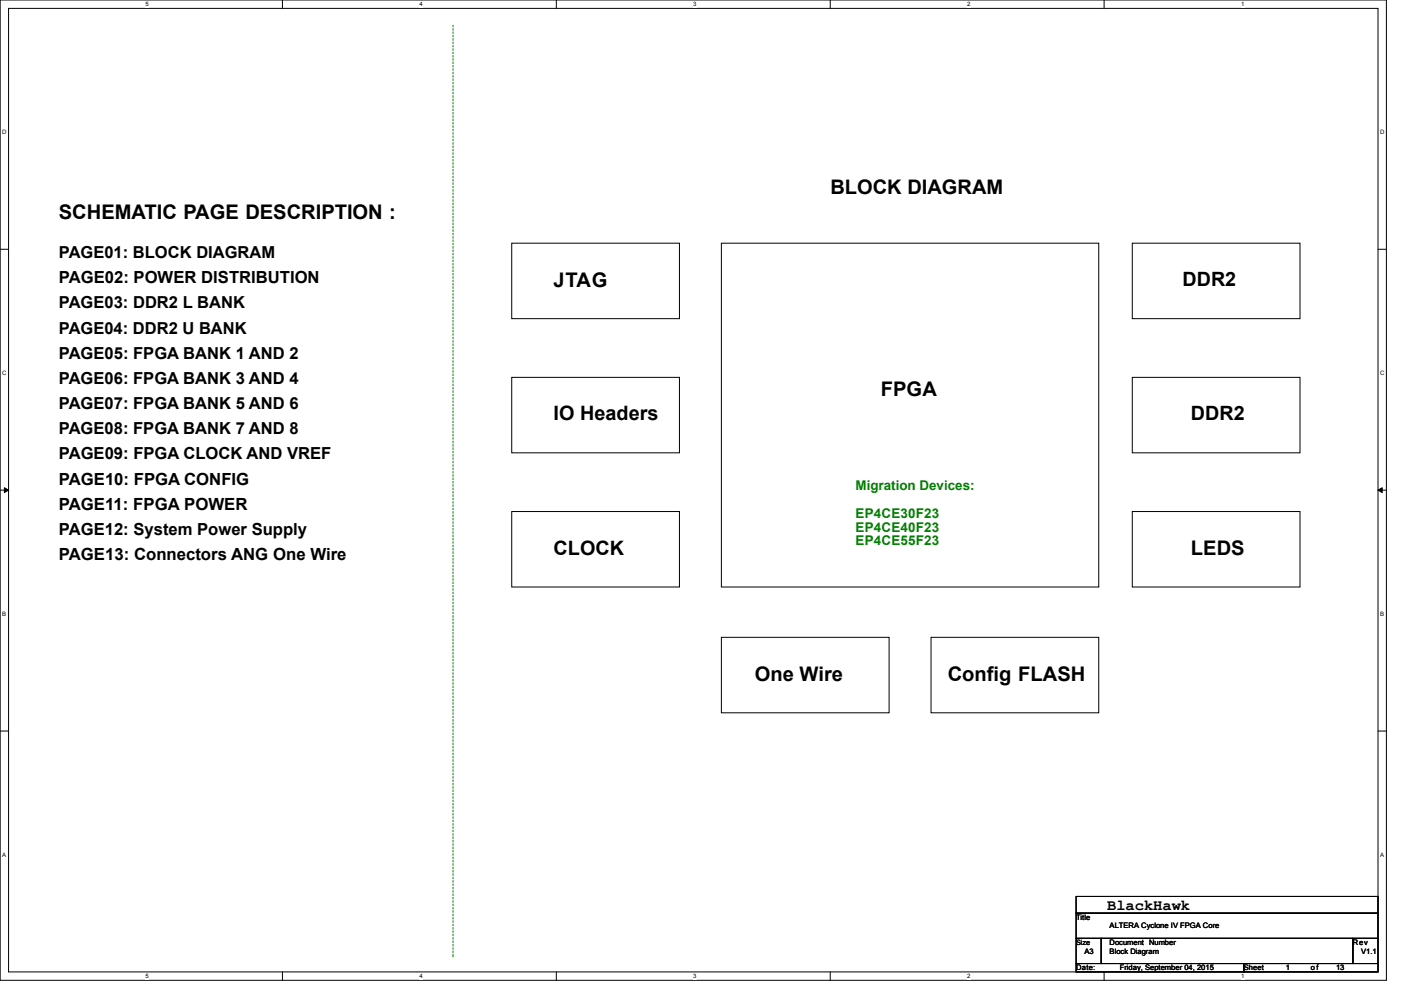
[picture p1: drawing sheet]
<svg xmlns="http://www.w3.org/2000/svg" width="297mm" height="210mm" viewBox="0 0 297 210" stroke-linecap="round" stroke-linejoin="round" font-family="sans-serif">
<defs><g id="words">
<g font-size="4.3">
<text x="12.5" y="46.5">SCHEMATIC PAGE DESCRIPTION :</text>
<text x="117.4" y="60.8">JTAG</text>
<text x="186.7" y="83.9">FPGA</text>
<text x="252.5" y="117.7">LEDS</text>
<text x="160.1" y="144.3">One Wire</text>
<text x="201" y="144.3">Config FLASH</text>
</g>
<g font-size="4.2">
<text x="176.1" y="41.2">BLOCK DIAGRAM</text>
<text x="250.7" y="60.7">DDR2</text>
<text x="117.4" y="89.1">IO Headers</text>
<text x="252.5" y="89.1">DDR2</text>
<text x="117.4" y="117.6">CLOCK</text>
</g>
<text font-size="3.6" x="12.5" y="108.1">PAGE11: FPGA POWER</text>
<g font-size="3.5">
<text x="12.5" y="54.7">PAGE01: BLOCK DIAGRAM</text>
<text x="12.5" y="60.1">PAGE02: POWER DISTRIBUTION</text>
<text x="12.5" y="65.4">PAGE03: DDR2 L BANK</text>
<text x="12.5" y="70.7">PAGE04: DDR2 U BANK</text>
<text x="12.5" y="76.1">PAGE05: FPGA BANK 1 AND 2</text>
<text x="12.5" y="81.4">PAGE06: FPGA BANK 3 AND 4</text>
<text x="12.5" y="86.7">PAGE07: FPGA BANK 5 AND 6</text>
<text x="12.5" y="92.1">PAGE08: FPGA BANK 7 AND 8</text>
<text x="12.5" y="97.4">PAGE09: FPGA CLOCK AND VREF</text>
<text x="12.5" y="102.8">PAGE10: FPGA CONFIG</text>
<text x="12.5" y="113.4">PAGE12: System Power Supply</text>
<text x="12.5" y="118.8">PAGE13: Connectors ANG One Wire</text>
</g>
<text font-size="3.3" x="234.7" y="193">BlackHawk</text>
<g font-size="2.8" fill="#008000">
<text x="181.4" y="103.9">Migration Devices:</text>
<text x="181.4" y="109.8">EP4CE30F23</text>
<text x="181.4" y="112.7">EP4CE40F23</text>
<text x="181.4" y="115.7">EP4CE55F23</text>
</g>
<g font-size="1.6">
<text x="228.2" y="195.1">Title</text>
<text x="235.3" y="196.8">ALTERA Cyclone IV FPGA Core</text>
<text x="228.2" y="200.4">Size</text>
<text x="229.9" y="202.2">A3</text>
<text x="235.3" y="200.4">Document Number</text>
<text x="235.3" y="202.2">Block Diagram</text>
<text x="286.8" y="200.4">Rev</text>
<text x="288.6" y="202.2">V1.1</text>
<text x="228.2" y="205.7">Date:</text>
<text x="237.4" y="205.7">Friday, September 04, 2015</text>
<text x="263.7" y="205.7">Sheet</text>
<text x="272.6" y="205.7">1</text>
<text x="277.9" y="205.7">of</text>
<text x="283.3" y="205.7">13</text>
</g>
<g font-size="1.3">
<text x="30.8" y="1.3">5</text>
<text x="88.9" y="1.3">4</text>
<text x="147" y="1.3">3</text>
<text x="205.1" y="1.3">2</text>
<text x="263.1" y="1.3">1</text>
<text x=".5" y="28.5">D</text>
<text x="292.6" y="28.5">D</text>
<text x=".5" y="79.5">C</text>
<text x="292.6" y="79.5">C</text>
<text x=".5" y="130.6">B</text>
<text x="292.6" y="130.6">B</text>
<text x=".5" y="181.7">A</text>
<text x="292.6" y="181.7">A</text>
<text x="30.8" y="207.4">5</text>
<text x="88.9" y="207.4">4</text>
<text x="147" y="207.4">3</text>
<text x="205.1" y="207.4">2</text>
<text x="263.1" y="207.4">1</text>
</g>
</g></defs>
<path d="M0 0h293.9v207.8h-293.9zM1.8 1.8h290.4v204.3h-290.4z" fill="none" stroke="#000" stroke-width=".21"/>
<g fill="#fff">
<path d="M30.8 .2h.8v1.4h-.8z"/>
<path d="M30.8 206.2h.8v1.5h-.8z"/>
</g>
<path d="M59.9 0v1.8M59.9 206.1v1.7" fill="none" stroke="#000" stroke-width=".21"/>
<g fill="#fff">
<path d="M88.9 .2h.7v1.4h-.7z"/>
<path d="M88.9 206.2h.7v1.5h-.7z"/>
</g>
<path d="M118 0v1.8M118 206.1v1.7" fill="none" stroke="#000" stroke-width=".21"/>
<g fill="#fff">
<path d="M147 .2h.7v1.4h-.7z"/>
<path d="M147 206.2h.7v1.5h-.7z"/>
</g>
<path d="M176 0v1.8M176 206.1v1.7" fill="none" stroke="#000" stroke-width=".21"/>
<g fill="#fff">
<path d="M205.1 .2h.7v1.4h-.7z"/>
<path d="M205.1 206.2h.7v1.5h-.7z"/>
</g>
<path d="M234.1 0v1.8M234.1 206.1v1.7" fill="none" stroke="#000" stroke-width=".21"/>
<g fill="#fff">
<path d="M263.1 .2h.7v1.4h-.7z"/>
<path d="M263.1 206.2h.7v1.5h-.7z"/>
<path d="M.5 27.3h.9v1.4h-.9z"/>
<path d="M292.6 27.3h.9v1.4h-.9z"/>
<path d="M.5 78.4h.9v1.4h-.9z"/>
<path d="M292.6 78.4h.9v1.4h-.9z"/>
</g>
<path d="M0 52.9h1.8M292.2 52.9h1.7" fill="none" stroke="#000" stroke-width=".21"/>
<g fill="#fff">
<path d="M.5 129.5h.8v1.4h-.8z"/>
<path d="M292.6 129.5h.9v1.4h-.9z"/>
</g>
<path d="M0 103.9h1.8M.9 103.4l.9 .5-.9 .5zM292.2 103.9l.9-.5v1zM292.2 103.9h1.7" fill="none" stroke="#000" stroke-width=".21"/>
<path d="M.9 103.4l.9 .5-.9 .5zM292.2 103.9l.9-.5v1z" fill="#000"/>
<g fill="#fff">
<path d="M.5 180.5h.8v1.5h-.8z"/>
<path d="M292.6 180.5h.9v1.5h-.9z"/>
</g>
<g fill="none" stroke="#000" stroke-width=".21">
<path d="M108.5 51.6h35.6v16h-35.6zM152.9 51.6h80.1v72.9h-80.1zM240.1 51.6h35.5v16h-35.5zM108.5 80h35.6v16h-35.6zM240.1 80h35.5v16h-35.5zM108.5 108.5h35.6v16h-35.6zM240.1 108.5h35.5v16h-35.5zM152.9 135.1h35.6v16h-35.6zM197.4 135.1h35.6v16h-35.6zM0 155h1.8M292.2 155h1.7M228.2 190.1h64v3.5h-64z"/>
<path d="M228.2 193.6h64v5.4h-64zM228.2 199h5.3v5.3h-5.3zM233.5 199h53.3v5.3h-53.3zM286.8 199h5.4v5.3h-5.4zM228.2 204.3h35.5v1.8h-35.5zM263.7 204.3h28.5v1.8h-28.5z"/>
</g>
<path d="M96.1 5.3v197.4M96.1 202.7h.1" fill="none" stroke="#008000" stroke-width=".21" stroke-dasharray=".4 .4"/>
<use href="#words"/>
</svg>
